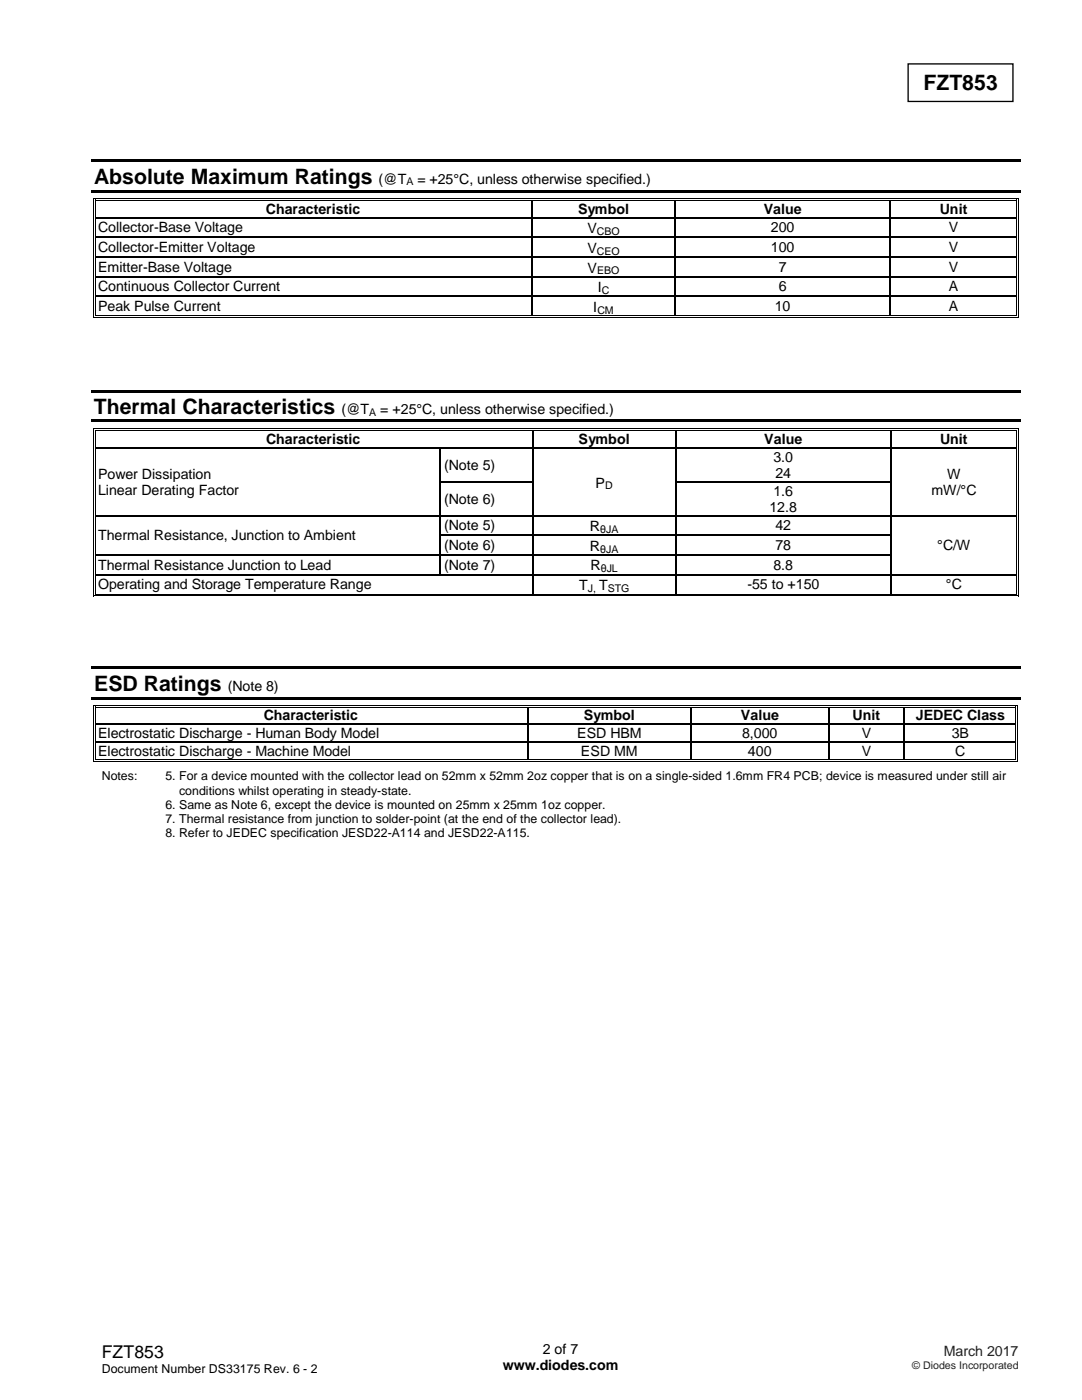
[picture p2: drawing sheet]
<svg xmlns="http://www.w3.org/2000/svg" width="216mm" height="279mm" viewBox="0 0 216 279" stroke-linecap="round" stroke-linejoin="round" font-family="sans-serif">
<defs><g id="words">
<g font-size="4.2">
<text x="184.3" y="18">FZT853</text>
<text x="18.8" y="36.7">Absolute Maximum Ratings</text>
<text x="18.7" y="82.6">Thermal Characteristics</text>
<text x="18.8" y="137.8">ESD Ratings</text>
</g>
<text font-size="3.5" x="20.3" y="270.9">FZT853</text>
<g font-size="2.8">
<text x="75.5" y="36.7">(@T</text>
<text x="83.3" y="36.7">= +25°C, unless otherwise specified.)</text>
<text x="19.6" y="46.4">Collector-Base Voltage</text>
<text x="53.1" y="42.6">Characteristic</text>
<text x="115.3" y="42.6">Symbol</text>
<text x="117.2" y="46.6">V</text>
<text x="152.4" y="42.6">Value</text>
<text x="153.8" y="46.4">200</text>
<text x="187.5" y="42.6">Unit</text>
<text x="189.3" y="46.4">V</text>
<text x="19.6" y="50.3">Collector-Emitter Voltage</text>
<text x="117.2" y="50.5">V</text>
<text x="153.8" y="50.3">100</text>
<text x="189.3" y="50.3">V</text>
<text x="19.6" y="54.2">Emitter-Base Voltage</text>
<text x="19.6" y="58.1">Continuous Collector Current</text>
<text x="117.2" y="54.4">V</text>
<text x="119.3" y="58.3">I</text>
<text x="155.4" y="54.2">7</text>
<text x="155.4" y="58.1">6</text>
<text x="189.3" y="54.2">V</text>
<text x="189.3" y="58.1">A</text>
<text x="19.6" y="62">Peak Pulse Current</text>
<text x="118.4" y="62.2">I</text>
<text x="154.6" y="62">10</text>
<text x="189.3" y="62">A</text>
<text x="68.2" y="82.6">(@T</text>
<text x="75.9" y="82.6">= +25°C, unless otherwise specified.)</text>
<text x="53.1" y="88.6">Characteristic</text>
<text x="115.5" y="88.6">Symbol</text>
<text x="152.5" y="88.6">Value</text>
<text x="187.6" y="88.6">Unit</text>
<text x="19.6" y="95.5">Power Dissipation</text>
<text x="88.6" y="93.8">(Note 5)</text>
<text x="154.3" y="92.1">3.0</text>
<text x="154.7" y="95.4">24</text>
<text x="189" y="95.5">W</text>
<text x="19.6" y="98.8">Linear Derating Factor</text>
<text x="88.6" y="100.5">(Note 6)</text>
<text x="118.9" y="97.3">P</text>
<text x="154.3" y="98.9">1.6</text>
<text x="185.8" y="98.8">mW/°C</text>
<text x="19.6" y="107.8">Thermal Resistance, Junction to Ambient</text>
<text x="88.6" y="105.9">(Note 5)</text>
<text x="117.7" y="106">R</text>
<text x="153.5" y="102.2">12.8</text>
<text x="154.7" y="105.9">42</text>
<text x="19.6" y="113.7">Thermal Resistance Junction to Lead</text>
<text x="88.6" y="109.8">(Note 6)</text>
<text x="88.6" y="113.7">(Note 7)</text>
<text x="117.7" y="110">R</text>
<text x="117.8" y="113.9">R</text>
<text x="154.3" y="113.7">8.8</text>
<text x="154.7" y="109.8">78</text>
<text x="187" y="109.8">°C/W</text>
<text x="19.6" y="117.6">Operating and Storage Temperature Range</text>
<text x="115.5" y="117.8">T</text>
<text x="119.5" y="117.8">T</text>
<text x="149.1" y="117.6">-55 to +150</text>
<text x="188.8" y="117.6">°C</text>
<text x="45.4" y="137.8">(Note 8)</text>
<text x="52.6" y="143.7">Characteristic</text>
<text x="116.5" y="143.7">Symbol</text>
<text x="147.9" y="143.7">Value</text>
<text x="170.1" y="143.7">Unit</text>
<text x="182.7" y="143.7">JEDEC Class</text>
<text x="19.6" y="147.3">Electrostatic Discharge - Human Body Model</text>
<text x="115.2" y="147.3">ESD HBM</text>
<text x="148.1" y="147.3">8,000</text>
<text x="172" y="147.3">V</text>
<text x="189.9" y="147.3">3B</text>
<text x="19.6" y="150.8">Electrostatic Discharge - Machine Model</text>
<text x="115.9" y="150.8">ESD MM</text>
<text x="149.2" y="150.8">400</text>
<text x="172" y="150.8">V</text>
<text x="190.6" y="150.8">C</text>
<text x="100.3" y="273.5">www.diodes.com</text>
<text x="108.3" y="270.2">2 of 7</text>
</g>
<text font-size="2.8" fill="#231f20" x="188.3" y="270.6">March 2017</text>
<g font-size="2.5">
<text x="20.3" y="155.7">Notes:</text>
<text x="33" y="155.7">5. For a device mounted with the collector lead on 52mm x 52mm 2oz copper that is on a single-sided 1.6mm FR4 PCB; device is measured under still air</text>
<text x="33" y="161.4">6. Same as Note 6, except the device is mounted on 25mm x 25mm 1oz copper.</text>
<text x="35.7" y="158.6">conditions whilst operating in steady-state.</text>
<text x="33" y="164.2">7. Thermal resistance from junction to solder-point (at the end of the collector lead).</text>
<text x="33" y="167.1">8. Refer to JEDEC specification JESD22-A114 and JESD22-A115.</text>
<text x="20.3" y="274">Document Number DS33175 Rev. 6 - 2</text>
</g>
<g font-size="2.1">
<text x="81.1" y="37">A</text>
<text x="119.1" y="46.9">CBO</text>
<text x="119.1" y="50.8">CEO</text>
<text x="119.2" y="54.7">EBO</text>
<text x="120.1" y="58.6">C</text>
<text x="119.2" y="62.6">CM</text>
<text x="73.7" y="83">A</text>
<text x="120.8" y="97.7">D</text>
<text x="119.7" y="106.4">θJA</text>
<text x="119.7" y="110.3">θJA</text>
<text x="117.3" y="118.1">J,</text>
<text x="119.9" y="114.2">θJL</text>
<text x="121.3" y="118.1">STG</text>
</g>
<text font-size="2.1" fill="#231f20" x="182" y="273.2">© Diodes Incorporated</text>
</g></defs>
<path d="M181.2 12.8h20.9v7.4h-20.9z" fill="none" stroke="#000" stroke-width=".26"/>
<g fill="#000">
<path d="M18.3 31.8h185.4v.5h-185.4z" fill-rule="evenodd"/>
<path d="M18.3 38h185.4v.5h-185.4z" fill-rule="evenodd"/>
<path d="M18.5 39.5h.5v.2h-.5z" fill-rule="evenodd"/>
<path d="M106 39.5h.5v.2h-.5z" fill-rule="evenodd"/>
<path d="M134.6 39.5h.5v.2h-.5z" fill-rule="evenodd"/>
<path d="M177.5 39.5h.5v.2h-.5z" fill-rule="evenodd"/>
<path d="M202.7 39.5h.5v.2h-.5z" fill-rule="evenodd"/>
<path d="M18.5 39.5h.2v.6h-.2z" fill-rule="evenodd"/>
<path d="M18.5 43.3h.2v.3h-.2z" fill-rule="evenodd"/>
<path d="M18.5 47.3h.2v.2h-.2z" fill-rule="evenodd"/>
<path d="M18.5 51.1h.2v.3h-.2z" fill-rule="evenodd"/>
<path d="M18.5 55.1h.2v.2h-.2z" fill-rule="evenodd"/>
<path d="M18.5 59h.2v.2h-.2z" fill-rule="evenodd"/>
<path d="M18.9 39.9h.1v.2h-.1z" fill-rule="evenodd"/>
<path d="M18.9 39.9h.1v.2h-.1z" fill-rule="evenodd"/>
<path d="M18.9 43.3h.1v.3h-.1z" fill-rule="evenodd"/>
<path d="M18.9 47.3h.1v.2h-.1z" fill-rule="evenodd"/>
<path d="M18.9 51.1h.1v.3h-.1z" fill-rule="evenodd"/>
<path d="M18.9 55.1h.1v.2h-.1z" fill-rule="evenodd"/>
<path d="M18.9 59h.1v.2h-.1z" fill-rule="evenodd"/>
<path d="M106 40.1h.3z" fill-rule="evenodd"/>
<path d="M106 39.9h.5v.2h-.5z" fill-rule="evenodd"/>
<path d="M106 43.3h.3v.3h-.3z" fill-rule="evenodd"/>
<path d="M106 47.3h.3v.2h-.3z" fill-rule="evenodd"/>
<path d="M106 51.1h.3v.3h-.3z" fill-rule="evenodd"/>
<path d="M106 55.1h.3v.2h-.3z" fill-rule="evenodd"/>
<path d="M106 59h.3v.2h-.3z" fill-rule="evenodd"/>
<path d="M134.6 40.1h.3z" fill-rule="evenodd"/>
<path d="M134.6 39.9h.5v.2h-.5z" fill-rule="evenodd"/>
<path d="M134.6 43.3h.3v.3h-.3z" fill-rule="evenodd"/>
<path d="M134.6 47.3h.3v.2h-.3z" fill-rule="evenodd"/>
<path d="M134.6 51.1h.3v.3h-.3z" fill-rule="evenodd"/>
<path d="M134.6 55.1h.3v.2h-.3z" fill-rule="evenodd"/>
<path d="M134.6 59h.3v.2h-.3z" fill-rule="evenodd"/>
<path d="M177.5 40.1h.2z" fill-rule="evenodd"/>
<path d="M177.5 39.9h.5v.2h-.5z" fill-rule="evenodd"/>
<path d="M177.5 43.3h.2v.3h-.2z" fill-rule="evenodd"/>
<path d="M177.5 47.3h.2v.2h-.2z" fill-rule="evenodd"/>
<path d="M177.5 51.1h.2v.3h-.2z" fill-rule="evenodd"/>
<path d="M177.5 55.1h.2v.2h-.2z" fill-rule="evenodd"/>
<path d="M177.5 59h.2v.2h-.2z" fill-rule="evenodd"/>
<path d="M202.7 39.9h.2v.2h-.2z" fill-rule="evenodd"/>
<path d="M202.7 39.9h.2v.2h-.2z" fill-rule="evenodd"/>
<path d="M202.7 43.3h.2v.3h-.2z" fill-rule="evenodd"/>
<path d="M202.7 47.3h.2v.2h-.2z" fill-rule="evenodd"/>
<path d="M202.7 51.1h.2v.3h-.2z" fill-rule="evenodd"/>
<path d="M202.7 55.1h.2v.2h-.2z" fill-rule="evenodd"/>
<path d="M202.7 59h.2v.2h-.2z" fill-rule="evenodd"/>
<path d="M203.1 39.5h.1v.6h-.1z" fill-rule="evenodd"/>
<path d="M203.1 43.3h.1v.3h-.1z" fill-rule="evenodd"/>
<path d="M203.1 47.3h.1v.2h-.1z" fill-rule="evenodd"/>
<path d="M203.1 51.1h.1v.3h-.1z" fill-rule="evenodd"/>
<path d="M203.1 55.1h.1v.2h-.1z" fill-rule="evenodd"/>
<path d="M203.1 59h.1v.2h-.1z" fill-rule="evenodd"/>
<path d="M18.2 77.8h185.5v.5h-185.5z" fill-rule="evenodd"/>
<path d="M18.5 62.9h.2v.5h-.2z" fill-rule="evenodd"/>
<path d="M18.5 63.3h.5v.1h-.5z" fill-rule="evenodd"/>
<path d="M18.9 62.9h.1v.2h-.1z" fill-rule="evenodd"/>
<path d="M18.9 62.9h.1v.2h-.1z" fill-rule="evenodd"/>
<path d="M106 62.9h.5v.2h-.5z" fill-rule="evenodd"/>
<path d="M106 63.3h.5v.1h-.5z" fill-rule="evenodd"/>
<path d="M134.6 62.9h.5v.2h-.5z" fill-rule="evenodd"/>
<path d="M134.6 63.3h.5v.1h-.5z" fill-rule="evenodd"/>
<path d="M177.5 62.9h.5v.2h-.5z" fill-rule="evenodd"/>
<path d="M177.5 63.3h.5v.1h-.5z" fill-rule="evenodd"/>
<path d="M202.7 63.3h.5v.1h-.5z" fill-rule="evenodd"/>
<path d="M202.7 62.9h.2v.2h-.2z" fill-rule="evenodd"/>
<path d="M202.7 62.9h.2v.2h-.2z" fill-rule="evenodd"/>
<path d="M203.1 62.9h.1v.5h-.1z" fill-rule="evenodd"/>
<path d="M18.2 83.6h185.5v.5h-185.5z" fill-rule="evenodd"/>
<path d="M18.5 85.5h.2v.6h-.2z" fill-rule="evenodd"/>
<path d="M18.5 85.5h.5v.2h-.5z" fill-rule="evenodd"/>
<path d="M18.5 89.3h.2v.2h-.2z" fill-rule="evenodd"/>
<path d="M18.5 96.1h.2v.2h-.2z" fill-rule="evenodd"/>
<path d="M18.9 85.9h.1v.2h-.1z" fill-rule="evenodd"/>
<path d="M18.9 85.9h.1v.1h-.1z" fill-rule="evenodd"/>
<path d="M18.9 89.3h.1v.2h-.1z" fill-rule="evenodd"/>
<path d="M18.9 96.1h.1v.2h-.1z" fill-rule="evenodd"/>
<path d="M87.7 89.3h.3v.2h-.3z" fill-rule="evenodd"/>
<path d="M87.7 96.1h.3v.2h-.3z" fill-rule="evenodd"/>
<path d="M106.1 86l.3 .1z" fill-rule="evenodd"/>
<path d="M106.1 85.5h.6v.2h-.6z" fill-rule="evenodd"/>
<path d="M106.1 85.9h.6v.1h-.6z" fill-rule="evenodd"/>
<path d="M106.1 89.3h.3v.2h-.3z" fill-rule="evenodd"/>
<path d="M106.1 96.1h.3v.2h-.3z" fill-rule="evenodd"/>
<path d="M134.7 86l.3 .1z" fill-rule="evenodd"/>
<path d="M134.7 85.5h.5v.2h-.5z" fill-rule="evenodd"/>
<path d="M134.7 85.9h.5v.1h-.5z" fill-rule="evenodd"/>
<path d="M134.7 89.3h.3v.2h-.3z" fill-rule="evenodd"/>
<path d="M134.7 96.1h.3v.2h-.3z" fill-rule="evenodd"/>
<path d="M177.6 86l.2 .1z" fill-rule="evenodd"/>
<path d="M177.6 85.5h.5v.2h-.5z" fill-rule="evenodd"/>
<path d="M177.6 85.9h.5v.1h-.5z" fill-rule="evenodd"/>
<path d="M177.6 89.3h.2v.2h-.2z" fill-rule="evenodd"/>
<path d="M177.6 96.1h.2v.2h-.2z" fill-rule="evenodd"/>
<path d="M202.7 85.5h.5v.2h-.5z" fill-rule="evenodd"/>
<path d="M202.7 85.9h.2v.2h-.2z" fill-rule="evenodd"/>
<path d="M202.7 85.9h.2v.1h-.2z" fill-rule="evenodd"/>
<path d="M202.7 89.3h.2v.2h-.2z" fill-rule="evenodd"/>
<path d="M202.7 96.1h.2v.2h-.2z" fill-rule="evenodd"/>
<path d="M203.1 85.5h.1v.6h-.1z" fill-rule="evenodd"/>
<path d="M203.1 89.3h.1v.2h-.1z" fill-rule="evenodd"/>
<path d="M203.1 96.1h.1v.2h-.1z" fill-rule="evenodd"/>
<path d="M18.5 102.8h.2v.3h-.2z" fill-rule="evenodd"/>
<path d="M18.5 106.7h.2v.3h-.2z" fill-rule="evenodd"/>
<path d="M18.5 110.6h.2v.3h-.2z" fill-rule="evenodd"/>
<path d="M18.5 114.6h.2v.2h-.2z" fill-rule="evenodd"/>
<path d="M18.5 118.5h.2v.5h-.2z" fill-rule="evenodd"/>
<path d="M18.5 118.8h.5v.2h-.5z" fill-rule="evenodd"/>
<path d="M18.9 102.8h.1v.3h-.1z" fill-rule="evenodd"/>
<path d="M18.9 106.7h.1v.3h-.1z" fill-rule="evenodd"/>
<path d="M18.9 110.6h.1v.3h-.1z" fill-rule="evenodd"/>
<path d="M18.9 114.6h.1v.2h-.1z" fill-rule="evenodd"/>
<path d="M18.9 118.5h.1v.2h-.1z" fill-rule="evenodd"/>
<path d="M18.9 118.5h.1v.2h-.1z" fill-rule="evenodd"/>
<path d="M87.7 102.8h.3v.3h-.3z" fill-rule="evenodd"/>
<path d="M87.7 106.7h.3v.3h-.3z" fill-rule="evenodd"/>
<path d="M87.7 110.6h.3v.3h-.3z" fill-rule="evenodd"/>
<path d="M87.7 114.6h.3v.2h-.3z" fill-rule="evenodd"/>
<path d="M106.1 102.8h.3v.3h-.3z" fill-rule="evenodd"/>
<path d="M106.1 106.7h.3v.3h-.3z" fill-rule="evenodd"/>
<path d="M106.1 110.6h.3v.3h-.3z" fill-rule="evenodd"/>
<path d="M106.1 114.6h.3v.2h-.3z" fill-rule="evenodd"/>
<path d="M106.1 118.5h.6v.2h-.6z" fill-rule="evenodd"/>
<path d="M106.1 118.8h.6v.2h-.6z" fill-rule="evenodd"/>
<path d="M134.7 102.8h.3v.3h-.3z" fill-rule="evenodd"/>
<path d="M134.7 106.7h.3v.3h-.3z" fill-rule="evenodd"/>
<path d="M134.7 110.6h.3v.3h-.3z" fill-rule="evenodd"/>
<path d="M134.7 114.6h.3v.2h-.3z" fill-rule="evenodd"/>
<path d="M134.7 118.5h.5v.2h-.5z" fill-rule="evenodd"/>
<path d="M134.7 118.8h.5v.2h-.5z" fill-rule="evenodd"/>
<path d="M177.6 102.8h.2v.3h-.2z" fill-rule="evenodd"/>
<path d="M177.6 106.7h.2v.3h-.2z" fill-rule="evenodd"/>
<path d="M177.6 110.6h.2v.3h-.2z" fill-rule="evenodd"/>
<path d="M177.6 114.6h.2v.2h-.2z" fill-rule="evenodd"/>
<path d="M177.6 118.5h.5v.2h-.5z" fill-rule="evenodd"/>
<path d="M177.6 118.8h.5v.2h-.5z" fill-rule="evenodd"/>
<path d="M202.7 102.8h.2v.3h-.2z" fill-rule="evenodd"/>
<path d="M202.7 106.7h.2v.3h-.2z" fill-rule="evenodd"/>
<path d="M202.7 110.6h.2v.3h-.2z" fill-rule="evenodd"/>
<path d="M202.7 114.6h.2v.2h-.2z" fill-rule="evenodd"/>
<path d="M202.7 118.8h.5v.2h-.5z" fill-rule="evenodd"/>
<path d="M202.7 118.5h.2v.2h-.2z" fill-rule="evenodd"/>
<path d="M202.7 118.5h.2v.2h-.2z" fill-rule="evenodd"/>
<path d="M203.1 102.8h.1v.3h-.1z" fill-rule="evenodd"/>
<path d="M203.1 106.7h.1v.3h-.1z" fill-rule="evenodd"/>
<path d="M203.1 110.6h.1v.3h-.1z" fill-rule="evenodd"/>
<path d="M203.1 114.6h.1v.2h-.1z" fill-rule="evenodd"/>
<path d="M203.1 118.5h.1v.5h-.1z" fill-rule="evenodd"/>
<path d="M18.3 133h185.4v.5h-185.4z" fill-rule="evenodd"/>
<path d="M18.3 139.1h185.4v.5h-185.4z" fill-rule="evenodd"/>
<path d="M18.5 140.7h.2v.5h-.2z" fill-rule="evenodd"/>
<path d="M18.5 140.7h.5v.2h-.5z" fill-rule="evenodd"/>
<path d="M18.5 144.5h.2v.2h-.2z" fill-rule="evenodd"/>
<path d="M18.5 148h.2v.2h-.2z" fill-rule="evenodd"/>
<path d="M18.5 151.5h.2v.5h-.2z" fill-rule="evenodd"/>
<path d="M18.5 151.8h.5v.2h-.5z" fill-rule="evenodd"/>
<path d="M18.9 141h.1v.2h-.1z" fill-rule="evenodd"/>
<path d="M18.9 141h.1v.2h-.1z" fill-rule="evenodd"/>
<path d="M18.9 144.5h.1v.2h-.1z" fill-rule="evenodd"/>
<path d="M18.9 148h.1v.2h-.1z" fill-rule="evenodd"/>
<path d="M18.9 151.5h.1v.2h-.1z" fill-rule="evenodd"/>
<path d="M18.9 151.5h.1v.2h-.1z" fill-rule="evenodd"/>
<path d="M105.2 141.2h.3z" fill-rule="evenodd"/>
<path d="M105.2 140.7h.5v.2h-.5z" fill-rule="evenodd"/>
<path d="M105.2 141h.5v.2h-.5z" fill-rule="evenodd"/>
<path d="M105.2 144.5h.3v.2h-.3z" fill-rule="evenodd"/>
<path d="M105.2 148h.3v.2h-.3z" fill-rule="evenodd"/>
<path d="M105.2 151.5h.5v.2h-.5z" fill-rule="evenodd"/>
<path d="M105.2 151.8h.5v.2h-.5z" fill-rule="evenodd"/>
<path d="M137.7 141.2h.3z" fill-rule="evenodd"/>
<path d="M137.7 140.7h.5v.2h-.5z" fill-rule="evenodd"/>
<path d="M137.7 141h.5v.2h-.5z" fill-rule="evenodd"/>
<path d="M137.7 144.5h.3v.2h-.3z" fill-rule="evenodd"/>
<path d="M137.7 148h.3v.2h-.3z" fill-rule="evenodd"/>
<path d="M137.7 151.5h.5v.2h-.5z" fill-rule="evenodd"/>
<path d="M137.7 151.8h.5v.2h-.5z" fill-rule="evenodd"/>
<path d="M165.3 141.2h.2z" fill-rule="evenodd"/>
<path d="M165.3 140.7h.5v.2h-.5z" fill-rule="evenodd"/>
<path d="M165.3 141h.5v.2h-.5z" fill-rule="evenodd"/>
<path d="M165.3 144.5h.2v.2h-.2z" fill-rule="evenodd"/>
<path d="M165.3 148h.2v.2h-.2z" fill-rule="evenodd"/>
<path d="M165.3 151.5h.5v.2h-.5z" fill-rule="evenodd"/>
<path d="M165.3 151.8h.5v.2h-.5z" fill-rule="evenodd"/>
<path d="M180.2 141.2h.3z" fill-rule="evenodd"/>
<path d="M180.2 140.7h.6v.2h-.6z" fill-rule="evenodd"/>
<path d="M180.2 141h.6v.2h-.6z" fill-rule="evenodd"/>
<path d="M180.2 144.5h.3v.2h-.3z" fill-rule="evenodd"/>
<path d="M180.2 148h.3v.2h-.3z" fill-rule="evenodd"/>
<path d="M180.2 151.5h.6v.2h-.6z" fill-rule="evenodd"/>
<path d="M180.2 151.8h.6v.2h-.6z" fill-rule="evenodd"/>
<path d="M202.6 140.7h.6v.2h-.6z" fill-rule="evenodd"/>
<path d="M202.6 141h.2v.2h-.2z" fill-rule="evenodd"/>
<path d="M202.6 141h.2v.2h-.2z" fill-rule="evenodd"/>
<path d="M202.6 144.5h.2v.2h-.2z" fill-rule="evenodd"/>
<path d="M202.6 148h.2v.2h-.2z" fill-rule="evenodd"/>
<path d="M202.6 151.8h.6v.2h-.6z" fill-rule="evenodd"/>
<path d="M202.6 151.5h.2v.2h-.2z" fill-rule="evenodd"/>
<path d="M202.6 151.5h.2v.2h-.2z" fill-rule="evenodd"/>
<path d="M203 140.7h.2v.5h-.2z" fill-rule="evenodd"/>
<path d="M203 144.5h.2v.2h-.2z" fill-rule="evenodd"/>
<path d="M203 148h.2v.2h-.2z" fill-rule="evenodd"/>
<path d="M203 151.5h.2v.5h-.2z" fill-rule="evenodd"/>
</g>
<g fill="none" stroke="#000" stroke-width=".2">
<path d="M19 39.6h87M19 40h87M106.5 39.6h28.1M106.5 40h28.1M135.1 39.6h42.4M135.1 40h42.4M178 39.6h24.7M178 40h24.7M18.6 40.1v3.2M18.6 43.6v3.7M18.6 47.5v3.6M18.6 51.4v3.7"/>
<path d="M18.6 55.3v3.7M18.6 59.2v3.7M19 40.1v3.2M19 43.6v3.7M19 47.5v3.6M19 51.4v3.7M19 55.3v3.7M19 59.2v3.7M202.8 40.1v3.2M202.8 43.6v3.7M202.8 47.5v3.6M202.8 51.4v3.7"/>
<path d="M202.8 55.3v3.7M202.8 59.2v3.7M203.2 40.1v3.2M203.2 43.6v3.7M203.2 47.5v3.6M203.2 51.4v3.7M203.2 55.3v3.7M203.2 59.2v3.7M19 63.3h87M19 63h87M106.5 63.3h28.1M106.5 63h28.1"/>
<path d="M135.1 63.3h42.4M135.1 63h42.4M178 63.3h24.7M178 63h24.7M18.6 86.1v3.2M18.6 89.5v6.6M18.6 96.3v6.5M19 86.1v3.2M19 89.5v6.6M19 96.3v6.5M19 85.6h87.1M19 85.9h87.1"/>
<path d="M106.7 85.6h28M106.7 85.9h28M135.2 85.6h42.4M135.2 85.9h42.4M178.1 85.6h24.6M178.1 85.9h24.6M202.8 86.1v3.2M202.8 89.5v6.6M202.8 96.3v6.5M203.2 86.1v3.2M203.2 89.5v6.6M203.2 96.3v6.5"/>
<path d="M18.6 103.1v3.6M18.6 107v3.6M18.6 110.9v3.7M18.6 114.8v3.7M19 103.1v3.6M19 107v3.6M19 110.9v3.7M19 114.8v3.7M19 118.9h87.1M19 118.6h87.1M106.7 118.9h28M106.7 118.6h28"/>
<path d="M135.2 118.9h42.4M135.2 118.6h42.4M178.1 118.9h24.6M178.1 118.6h24.6M202.8 103.1v3.6M202.8 107v3.6M202.8 110.9v3.7M202.8 114.8v3.7M203.2 103.1v3.6M203.2 107v3.6M203.2 110.9v3.7M203.2 114.8v3.7"/>
<path d="M18.6 141.2v3.3M18.6 144.7v3.3M18.6 148.2v3.3M19 141.2v3.3M19 144.7v3.3M19 148.2v3.3M19 140.8h86.2M19 141.1h86.2M19 151.9h86.2M19 151.6h86.2M105.7 140.8h32M105.7 141.1h32"/>
<path d="M105.7 151.9h32M105.7 151.6h32M138.2 140.8h27.1M138.2 141.1h27.1M138.2 151.9h27.1M138.2 151.6h27.1M165.8 140.8h14.4M165.8 141.1h14.4M165.8 151.9h14.4M165.8 151.6h14.4M180.8 140.8h21.8M180.8 141.1h21.8"/>
<path d="M180.8 151.9h21.8M180.8 151.6h21.8M202.7 141.2v3.3M202.7 144.7v3.3M202.7 148.2v3.3M203.1 141.2v3.3M203.1 144.7v3.3M203.1 148.2v3.3"/>
</g>
<g fill="none" stroke="#000" stroke-width=".25">
<path d="M19 43.4h87M19 47.4h87M19 51.3h87M19 55.2h87M19 59.1h87M106.1 40.1v3.2M106.1 43.6v3.7M106.1 47.5v3.6M106.1 51.4v3.7M106.1 55.3v3.7M106.1 59.2v3.7M106.3 43.4h28.3"/>
<path d="M106.3 47.4h28.3M106.3 51.3h28.3M106.3 55.2h28.3M106.3 59.1h28.3M134.7 40.1v3.2M134.7 43.6v3.7M134.7 47.5v3.6M134.7 51.4v3.7M134.7 55.3v3.7M134.7 59.2v3.7M134.9 43.4h42.6M134.9 47.4h42.6"/>
<path d="M134.9 51.3h42.6M134.9 55.2h42.6M134.9 59.1h42.6M177.6 40.1v3.2M177.6 43.6v3.7M177.6 47.5v3.6M177.6 51.4v3.7M177.6 55.3v3.7M177.6 59.2v3.7M177.7 43.4h25M177.7 47.4h25M177.7 51.3h25"/>
<path d="M177.7 55.2h25M177.7 59.1h25M19 89.4h68.7M87.9 89.5v6.6M87.9 96.3v6.5M88 89.4h18.1M88 96.2h18.1M106.3 86.1v3.2M106.3 89.5v6.6M106.3 96.3v6.5M106.4 89.4h28.3M134.9 86.1v3.2"/>
<path d="M134.9 89.5v6.6M134.9 96.3v6.5M135 89.4h42.6M135 96.2h42.6M177.7 86.1v3.2M177.7 89.5v6.6M177.7 96.3v6.5M177.8 89.4h24.9M19 102.9h68.7M19 110.8h68.7M19 114.7h68.7M87.9 103.1v3.6"/>
<path d="M87.9 107v3.6M87.9 110.9v3.7M88 102.9h18.1M88 106.9h18.1M88 110.8h18.1M88 114.7h18.1M106.3 103.1v3.6M106.3 107v3.6M106.3 110.9v3.7M106.3 114.8v3.7M106.4 102.9h28.3M106.4 106.9h28.3"/>
<path d="M106.4 110.8h28.3M106.4 114.7h28.3M134.9 103.1v3.6M134.9 107v3.6M134.9 110.9v3.7M134.9 114.8v3.7M135 102.9h42.6M135 106.9h42.6M135 110.8h42.6M135 114.7h42.6M177.7 103.1v3.6M177.7 107v3.6"/>
<path d="M177.7 110.9v3.7M177.7 114.8v3.7M177.8 102.9h24.9M177.8 114.7h24.9M19 144.6h86.2M19 148.1h86.2M105.3 141.2v3.3M105.3 144.7v3.3M105.3 148.2v3.3M105.5 144.6h32.2M105.5 148.1h32.2M137.9 141.2v3.3"/>
<path d="M137.9 144.7v3.3M137.9 148.2v3.3M138 144.6h27.3M138 148.1h27.3M165.4 141.2v3.3M165.4 144.7v3.3M165.4 148.2v3.3M165.5 144.6h14.7M165.5 148.1h14.7M180.4 141.2v3.3M180.4 144.7v3.3M180.4 148.2v3.3"/>
<path d="M180.5 144.6h22.1M180.5 148.1h22.1"/>
</g>
<use href="#words"/>
</svg>
